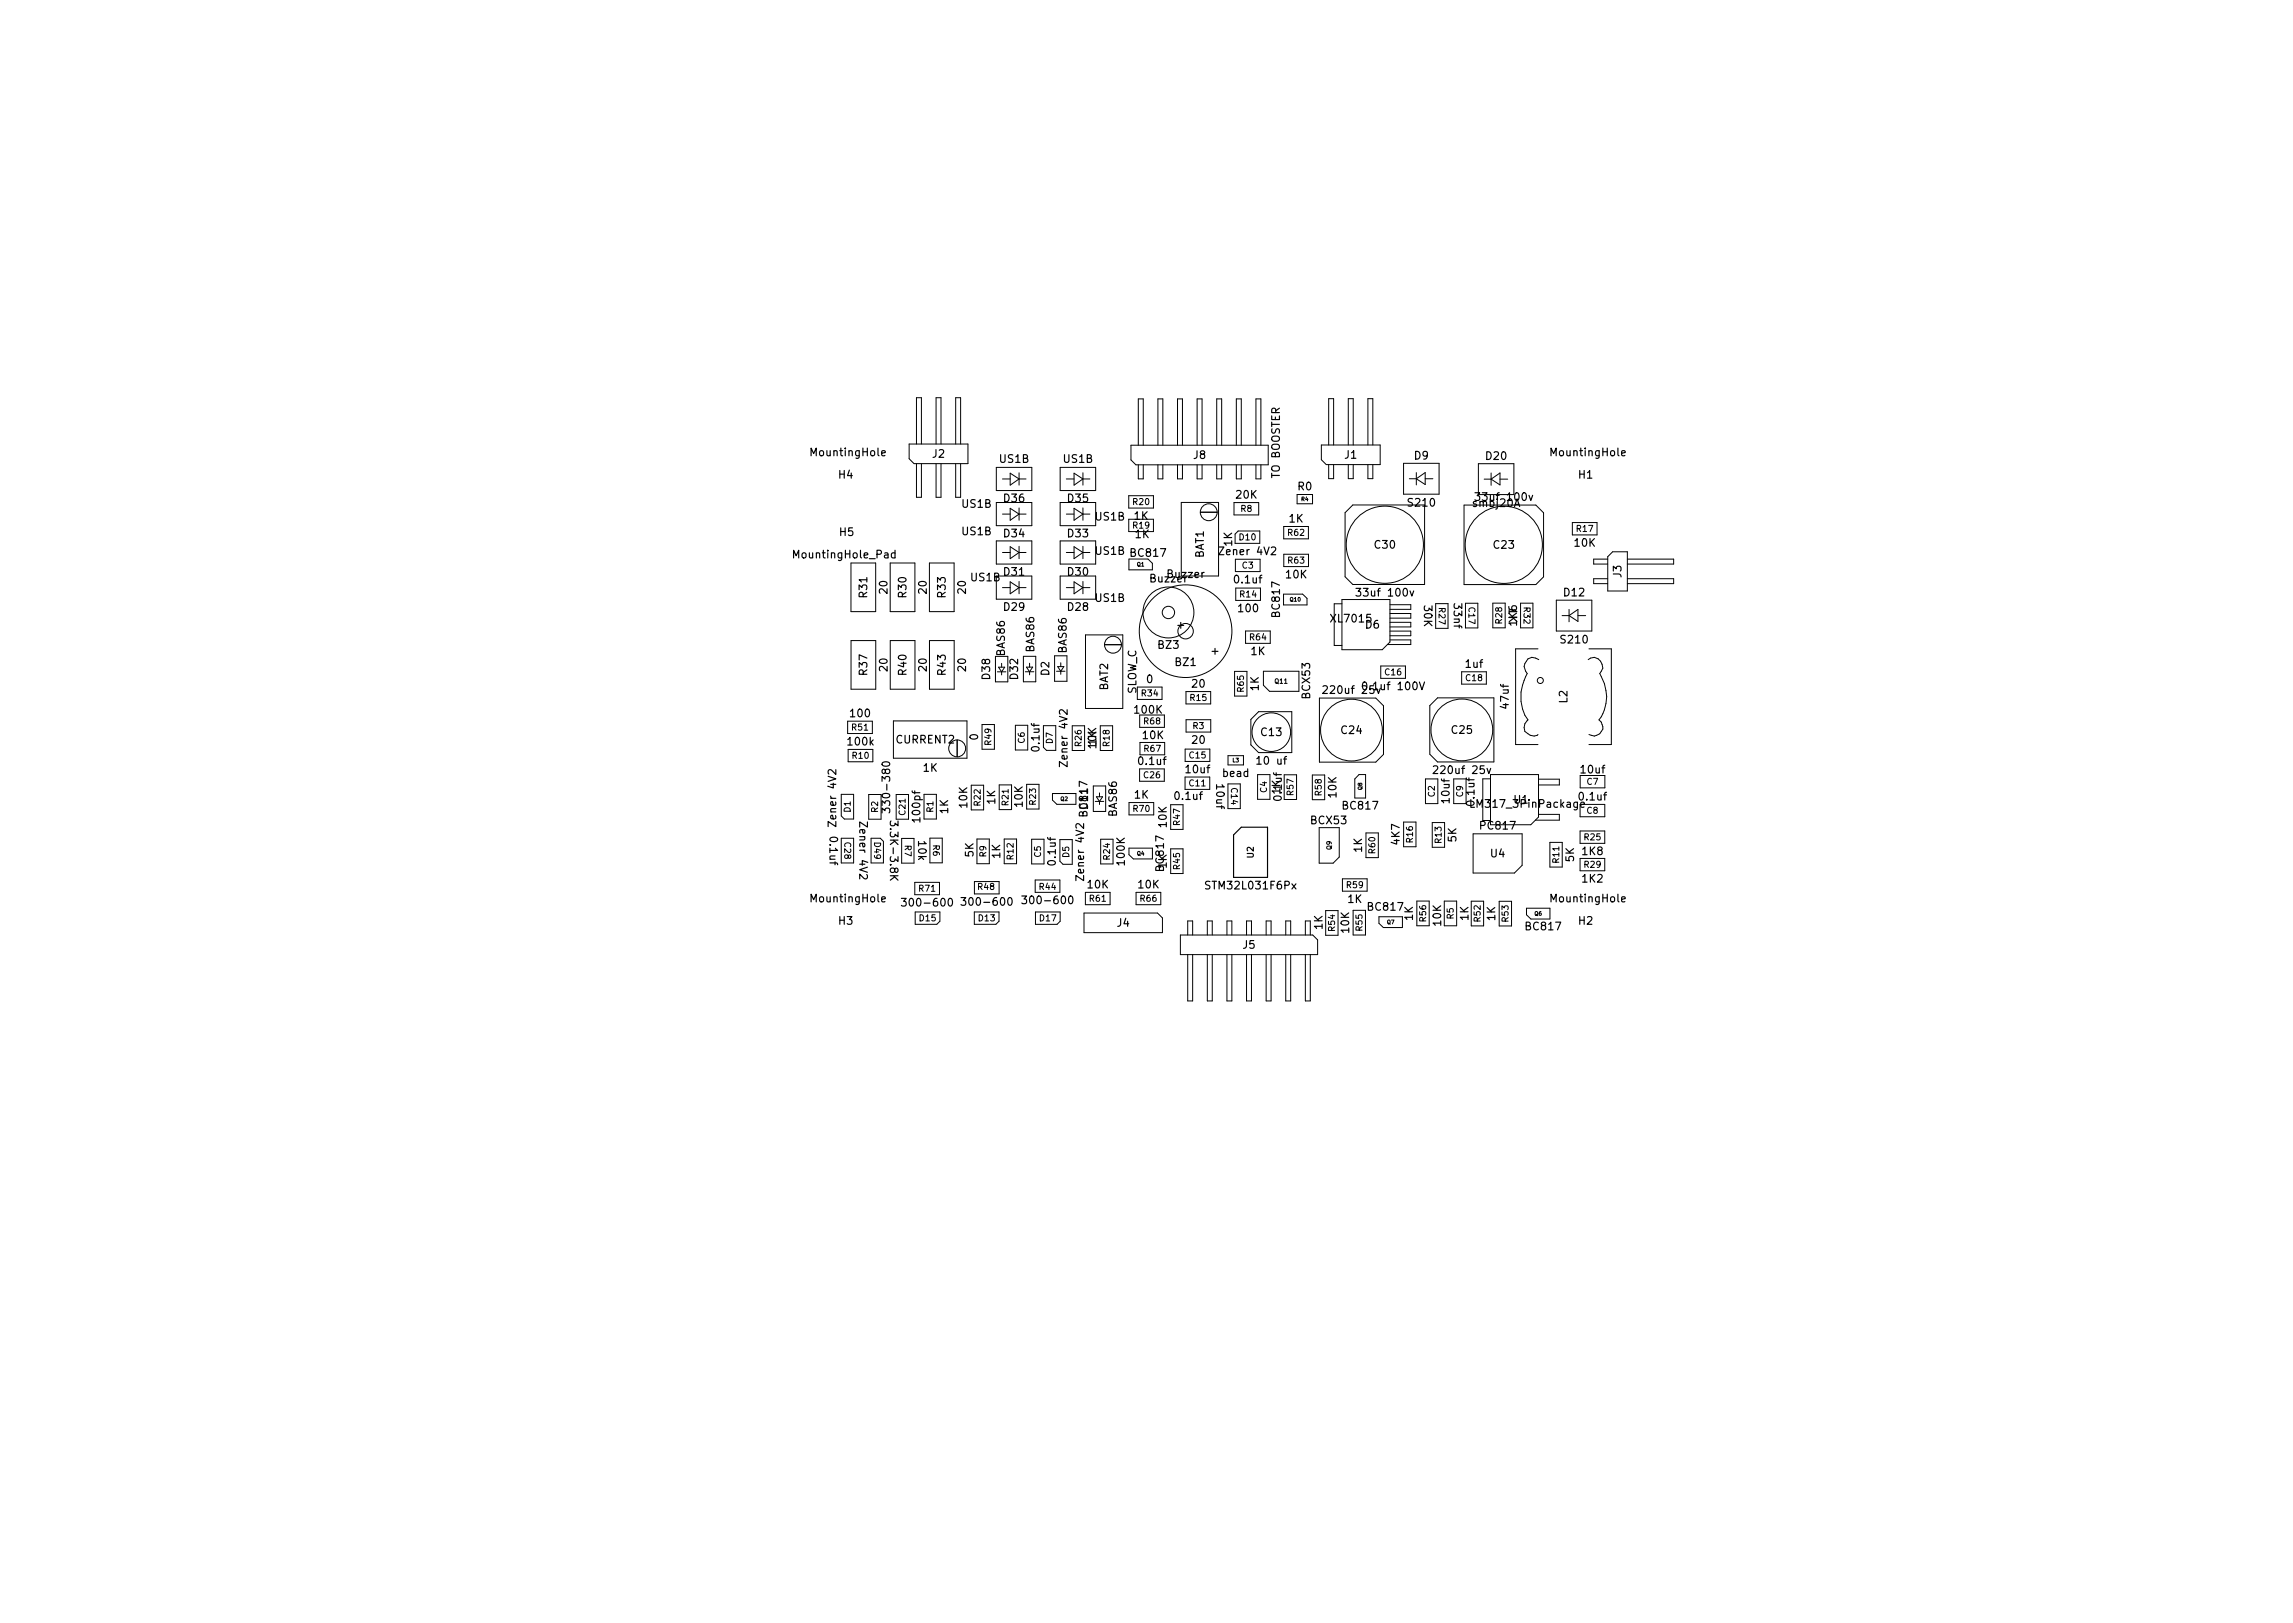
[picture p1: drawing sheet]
<svg xmlns="http://www.w3.org/2000/svg" width="297mm" height="210mm" viewBox="0 0 297 210" stroke-linecap="round" stroke-linejoin="round" font-family="sans-serif">
<defs><g id="words">
<g font-size="1.4">
<text x="105.2" y="59.1">MountingHole</text>
<text x="120.8" y="59.3">J2</text>
<text x="129.5" y="59.9">US1B</text>
<text x="137.8" y="59.9">US1B</text>
<text x="154.6" y="59.4">J8</text>
<text x="174.2" y="59.4">J1</text>
<text x="183.2" y="59.5">D9</text>
<text x="192.5" y="59.6">D20</text>
<text x="201.1" y="59.1">MountingHole</text>
<text x="108.7" y="62">H4</text>
<text x="124.6" y="65.8">US1B</text>
<text x="130.1" y="65">D36</text>
<text x="138.4" y="65">D35</text>
<text x="160.2" y="64.6">20K</text>
<text x="165.8" y="61.9" transform="rotate(-90 165.8 61.9)">TO BOOSTER</text>
<text x="168.1" y="63.5">R0</text>
<text x="182.5" y="65.6">S210</text>
<text x="190.9" y="65.7">smbj20A</text>
<text x="191.6" y="64.9">33uf 100v</text>
<text x="204.5" y="62">H1</text>
<text x="108.8" y="69.4">H5</text>
<text x="124.6" y="69.3">US1B</text>
<text x="130.1" y="69.6">D34</text>
<text x="138.4" y="69.6">D33</text>
<text x="141.9" y="71.9">US1B BC817</text>
<text x="141.9" y="67.4">US1B</text>
<text x="146.9" y="67.3">1K</text>
<text x="147.1" y="69.7">1K</text>
<text x="158.3" y="71.9">Zener 4V2</text>
<text x="159.6" y="70.7" transform="rotate(-90 159.6 70.7)">1K</text>
<text x="167" y="67.7">1K</text>
<text x="178.1" y="71.1">C30</text>
<text x="193.5" y="71.1">C23</text>
<text x="204" y="70.8">10K</text>
<text x="103.1" y="72.3">MountingHole_Pad</text>
<text x="112.3" y="77.4" transform="rotate(-90 112.3 77.4)">R31</text>
<text x="115" y="76.9" transform="rotate(-90 115 76.9)">20</text>
<text x="117.4" y="77.4" transform="rotate(-90 117.4 77.4)">R30</text>
<text x="120" y="76.9" transform="rotate(-90 120 76.9)">20</text>
<text x="122.5" y="77.4" transform="rotate(-90 122.5 77.4)">R33</text>
<text x="125.1" y="76.9" transform="rotate(-90 125.1 76.9)">20</text>
<text x="125.8" y="75.3">US1B</text>
<text x="130.1" y="74.6">D31</text>
<text x="138.4" y="74.6">D30</text>
<text x="141.9" y="78">US1B</text>
<text x="149.1" y="75.4">Buzzer</text>
<text x="151.3" y="74.9">Buzzer</text>
<text x="155.9" y="72.3" transform="rotate(-90 155.9 72.3)">BAT1</text>
<text x="160" y="75.6">0.1uf</text>
<text x="166.6" y="74.9">10K</text>
<text x="176.2" y="77.3">33uf 100v</text>
<text x="202.6" y="77.3">D12</text>
<text x="210" y="74.8" transform="rotate(-90 210 74.8)">J3</text>
<text x="130.1" y="79.1">D29</text>
<text x="138.4" y="79.1">D28</text>
<text x="152.6" y="81.4">+</text>
<text x="160.5" y="79.3">100</text>
<text x="165.8" y="79.8" transform="rotate(-90 165.8 79.8)">BC817</text>
<text x="172.6" y="80.6">XL7015</text>
<text x="176.9" y="81.4">D6</text>
<text x="184.5" y="78.5" transform="rotate(90 184.5 78.5)">30K</text>
<text x="188.3" y="78.3" transform="rotate(90 188.3 78.3)">33nf</text>
<text x="195.5" y="78.8" transform="rotate(90 195.5 78.8)">1K</text>
<text x="202.3" y="83.4">S210</text>
<text x="112.3" y="87.4" transform="rotate(-90 112.3 87.4)">R37</text>
<text x="115" y="86.9" transform="rotate(-90 115 86.9)">20</text>
<text x="117.4" y="87.4" transform="rotate(-90 117.4 87.4)">R40</text>
<text x="120" y="86.9" transform="rotate(-90 120 86.9)">20</text>
<text x="122.5" y="87.4" transform="rotate(-90 122.5 87.4)">R43</text>
<text x="125.1" y="86.9" transform="rotate(-90 125.1 86.9)">20</text>
<text x="128.3" y="88" transform="rotate(-90 128.3 88)">D38</text>
<text x="130.2" y="84.9" transform="rotate(-90 130.2 84.9)">BAS86</text>
<text x="131.9" y="88" transform="rotate(-90 131.9 88)">D32</text>
<text x="134" y="84.4" transform="rotate(-90 134 84.4)">BAS86</text>
<text x="135.9" y="87.5" transform="rotate(-90 135.9 87.5)">D2</text>
<text x="138.2" y="84.5" transform="rotate(-90 138.2 84.5)">BAS86</text>
<text x="143.5" y="89.5" transform="rotate(-90 143.5 89.5)">BAT2</text>
<text x="147.2" y="90" transform="rotate(-90 147.2 90)">SLOW_C</text>
<text x="148.5" y="88.5">0</text>
<text x="150" y="84">BZ3</text>
<text x="152.3" y="86.3">BZ1</text>
<text x="154.5" y="89.1">20</text>
<text x="157" y="84.8">+</text>
<text x="162.1" y="84.9">1K</text>
<text x="163.1" y="89.5" transform="rotate(-90 163.1 89.5)">1K</text>
<text x="171.9" y="89.9">220uf 25v</text>
<text x="177" y="89.4">0.1uf 100V</text>
<text x="189.9" y="86.5">1uf</text>
<text x="110.2" y="92.9">100</text>
<text x="126.7" y="95.8" transform="rotate(-90 126.7 95.8)">0</text>
<text x="147.1" y="92.4">100K</text>
<text x="148.1" y="95.7">10K</text>
<text x="163.4" y="95.3">C13</text>
<text x="169.7" y="90.4" transform="rotate(-90 169.7 90.4)">BCX53</text>
<text x="173.8" y="95.1">C24</text>
<text x="188.1" y="95.1">C25</text>
<text x="195.4" y="91.7" transform="rotate(-90 195.4 91.7)">47uf</text>
<text x="203" y="91.1" transform="rotate(-90 203 91.1)">L2</text>
<text x="109.9" y="96.6">100k</text>
<text x="116.1" y="96.3">CURRENT2</text>
<text x="119.6" y="100">1K</text>
<text x="134.7" y="97.2" transform="rotate(-90 134.7 97.2)">0.1uf</text>
<text x="138.3" y="98.9" transform="rotate(-90 138.3 98.9)">Zener 4V2</text>
<text x="142" y="96.5" transform="rotate(-90 142 96.5)">1K</text>
<text x="147.6" y="99.1">0.1uf</text>
<text x="153.7" y="100.2">10uf</text>
<text x="154.5" y="96.4">20</text>
<text x="157.5" y="101.7" transform="rotate(90 157.5 101.7)">10uf</text>
<text x="158.5" y="100.6">bead</text>
<text x="163.1" y="99">10 uf</text>
<text x="186.2" y="100.3">220uf 25v</text>
<text x="204.9" y="100.2">10uf</text>
<text x="108.3" y="106.7" transform="rotate(-90 108.3 106.7)">Zener 4V2</text>
<text x="111.3" y="106.9" transform="rotate(90 111.3 106.9)">Zener 4V2</text>
<text x="115.3" y="107" transform="rotate(90 115.3 107)">3.3K-3.8K</text>
<text x="115.3" y="104.5" transform="rotate(-90 115.3 104.5)">330-380</text>
<text x="119.2" y="106.3" transform="rotate(-90 119.2 106.3)">100pf</text>
<text x="122.8" y="105.4" transform="rotate(-90 122.8 105.4)">1K</text>
<text x="125.3" y="104.6" transform="rotate(-90 125.3 104.6)">10K</text>
<text x="128.9" y="104.2" transform="rotate(-90 128.9 104.2)">1K</text>
<text x="132.5" y="104.5" transform="rotate(-90 132.5 104.5)">10K</text>
<text x="140.9" y="105.7" transform="rotate(-90 140.9 105.7)">BC817</text>
<text x="140.9" y="104.7" transform="rotate(-90 140.9 104.7)">D11</text>
<text x="144.7" y="105.7" transform="rotate(-90 144.7 105.7)">BAS86</text>
<text x="147" y="103.4">1K</text>
<text x="151.1" y="107.1" transform="rotate(-90 151.1 107.1)">10K</text>
<text x="152.3" y="103.6">0.1uf</text>
<text x="165.8" y="102.9" transform="rotate(-90 165.8 102.9)">1K</text>
<text x="166" y="103.6" transform="rotate(-90 166 103.6)">0.1uf</text>
<text x="169.9" y="106.8">BCX53</text>
<text x="173.1" y="103.3" transform="rotate(-90 173.1 103.3)">10K</text>
<text x="174" y="104.9">BC817</text>
<text x="187.8" y="103.9" transform="rotate(-90 187.8 103.9)">10uf</text>
<text x="191" y="104.2" transform="rotate(-90 191 104.2)">0.1uf</text>
<text x="191" y="104.6">LM317_3PinPackage</text>
<text x="191.9" y="107.5">PC817</text>
<text x="196.1" y="104.1">U1</text>
<text x="204.7" y="103.7">0.1uf</text>
<text x="107.5" y="108.6" transform="rotate(90 107.5 108.6)">0.1uf</text>
<text x="118.9" y="109" transform="rotate(90 118.9 109)">10k</text>
<text x="126.1" y="111" transform="rotate(-90 126.1 111)">5K</text>
<text x="129.6" y="111.2" transform="rotate(-90 129.6 111.2)">1K</text>
<text x="136.8" y="111.9" transform="rotate(-90 136.8 111.9)">0.1uf</text>
<text x="140.4" y="113.7" transform="rotate(-90 140.4 113.7)">Zener 4V2</text>
<text x="145.7" y="112" transform="rotate(-90 145.7 112)">100K</text>
<text x="150.8" y="112.7" transform="rotate(-90 150.8 112.7)">BC817</text>
<text x="151.1" y="112.5" transform="rotate(-90 151.1 112.5)">1K</text>
<text x="176.4" y="110.4" transform="rotate(-90 176.4 110.4)">1K</text>
<text x="181.3" y="109.4" transform="rotate(-90 181.3 109.4)">4K7</text>
<text x="188.7" y="109.1" transform="rotate(-90 188.7 109.1)">5K</text>
<text x="193.1" y="111.1">U4</text>
<text x="203.9" y="111.6" transform="rotate(-90 203.9 111.6)">5K</text>
<text x="205" y="110.8">1K8</text>
<text x="105.2" y="116.9">MountingHole</text>
<text x="108.7" y="119.8">H3</text>
<text x="117.5" y="117.4">300-600</text>
<text x="125.3" y="117.3">300-600</text>
<text x="133.1" y="117.1">300-600</text>
<text x="140.9" y="115.1">10K</text>
<text x="147.5" y="115.1">10K</text>
<text x="156.5" y="115.2">STM32L031F6Px</text>
<text x="174.6" y="117">1K</text>
<text x="177.3" y="118">BC817</text>
<text x="183" y="119.2" transform="rotate(-90 183 119.2)">1K</text>
<text x="186.7" y="119.9" transform="rotate(-90 186.7 119.9)">10K</text>
<text x="190.2" y="119.2" transform="rotate(-90 190.2 119.2)">1K</text>
<text x="193.7" y="119.2" transform="rotate(-90 193.7 119.2)">1K</text>
<text x="201.1" y="116.9">MountingHole</text>
<text x="204.5" y="119.8">H2</text>
<text x="205" y="114.3">1K2</text>
<text x="144.7" y="120.1">J4</text>
<text x="161" y="122.9">J5</text>
<text x="171.3" y="120.4" transform="rotate(-90 171.3 120.4)">1K</text>
<text x="174.8" y="120.8" transform="rotate(-90 174.8 120.8)">10K</text>
<text x="197.7" y="120.5">BC817</text>
</g>
<g font-size="1.1">
<text x="146.8" y="65.4">R20</text>
<text x="146.8" y="68.5">R19</text>
<text x="160.6" y="70">D10</text>
<text x="160.7" y="66.3">R8</text>
<text x="166.9" y="69.4">R62</text>
<text x="204.3" y="68.9">R17</text>
<text x="160.7" y="77.4">R14</text>
<text x="160.9" y="73.6">C3</text>
<text x="166.9" y="73">R63</text>
<text x="161.9" y="82.9">R64</text>
<text x="186.4" y="78.8" transform="rotate(90 186.4 78.8)">R27</text>
<text x="190.2" y="78.7" transform="rotate(90 190.2 78.7)">C17</text>
<text x="194.6" y="80.8" transform="rotate(-90 194.6 80.8)">R28</text>
<text x="197.4" y="78.7" transform="rotate(90 197.4 78.7)">R32</text>
<text x="161.1" y="89.6" transform="rotate(-90 161.1 89.6)">R65</text>
<text x="179.4" y="87.5">C16</text>
<text x="189.9" y="88.2">C18</text>
<text x="110.4" y="94.6">R51</text>
<text x="147.9" y="90.2">R34</text>
<text x="148.2" y="93.8">R68</text>
<text x="154.2" y="90.8">R15</text>
<text x="154.5" y="94.4">R3</text>
<text x="110.4" y="98.3">R10</text>
<text x="128.4" y="96.5" transform="rotate(-90 128.4 96.5)">R49</text>
<text x="132.7" y="96.3" transform="rotate(-90 132.7 96.3)">C6</text>
<text x="136.4" y="96.3" transform="rotate(-90 136.4 96.3)">D7</text>
<text x="140.1" y="96.6" transform="rotate(-90 140.1 96.6)">R26</text>
<text x="143.7" y="96.6" transform="rotate(-90 143.7 96.6)">R18</text>
<text x="148.2" y="100.8">C26</text>
<text x="148.3" y="97.4">R67</text>
<text x="154.1" y="101.9">C11</text>
<text x="154.1" y="98.2">C15</text>
<text x="205.6" y="101.7">C7</text>
<text x="110.2" y="105.2" transform="rotate(-90 110.2 105.2)">D1</text>
<text x="113.7" y="105.2" transform="rotate(-90 113.7 105.2)">R2</text>
<text x="117.3" y="105.5" transform="rotate(-90 117.3 105.5)">C21</text>
<text x="120.9" y="105.2" transform="rotate(-90 120.9 105.2)">R1</text>
<text x="127" y="104.3" transform="rotate(-90 127 104.3)">R22</text>
<text x="130.6" y="104.3" transform="rotate(-90 130.6 104.3)">R21</text>
<text x="134.2" y="104.2" transform="rotate(-90 134.2 104.2)">R23</text>
<text x="146.8" y="105.2">R70</text>
<text x="152.9" y="106.9" transform="rotate(-90 152.9 106.9)">R47</text>
<text x="159.5" y="102.1" transform="rotate(90 159.5 102.1)">C14</text>
<text x="164.1" y="102.7" transform="rotate(-90 164.1 102.7)">C4</text>
<text x="167.6" y="103" transform="rotate(-90 167.6 103)">R57</text>
<text x="171.2" y="103" transform="rotate(-90 171.2 103)">R58</text>
<text x="185.9" y="103.2" transform="rotate(-90 185.9 103.2)">C2</text>
<text x="189.5" y="103.2" transform="rotate(-90 189.5 103.2)">C9</text>
<text x="205.6" y="105.4">C8</text>
<text x="109.4" y="109.2" transform="rotate(90 109.4 109.2)">C28</text>
<text x="113.2" y="109.2" transform="rotate(90 113.2 109.2)">D49</text>
<text x="117.2" y="109.5" transform="rotate(90 117.2 109.5)">R7</text>
<text x="120.9" y="109.5" transform="rotate(90 120.9 109.5)">R6</text>
<text x="127.8" y="111" transform="rotate(-90 127.8 111)">R9</text>
<text x="131.3" y="111.3" transform="rotate(-90 131.3 111.3)">R12</text>
<text x="134.8" y="111" transform="rotate(-90 134.8 111)">C5</text>
<text x="138.5" y="111.1" transform="rotate(-90 138.5 111.1)">D5</text>
<text x="143.8" y="111.3" transform="rotate(-90 143.8 111.3)">R24</text>
<text x="152.9" y="112.6" transform="rotate(-90 152.9 112.6)">R45</text>
<text x="162.4" y="111.1" transform="rotate(-90 162.4 111.1)">U2</text>
<text x="178.1" y="110.5" transform="rotate(-90 178.1 110.5)">R60</text>
<text x="183" y="109.1" transform="rotate(-90 183 109.1)">R16</text>
<text x="186.7" y="109.2" transform="rotate(-90 186.7 109.2)">R13</text>
<text x="202" y="111.7" transform="rotate(-90 202 111.7)">R11</text>
<text x="205.3" y="108.9">R25</text>
<text x="205.3" y="112.4">R29</text>
<text x="119.1" y="115.5">R71</text>
<text x="119.1" y="119.3">D15</text>
<text x="126.7" y="115.3">R48</text>
<text x="126.8" y="119.3">D13</text>
<text x="134.7" y="115.3">R44</text>
<text x="134.7" y="119.3">D17</text>
<text x="141.2" y="116.8">R61</text>
<text x="147.7" y="116.8">R66</text>
<text x="174.5" y="115.1">R59</text>
<text x="184.7" y="119.4" transform="rotate(-90 184.7 119.4)">R56</text>
<text x="188.3" y="119" transform="rotate(-90 188.3 119)">R5</text>
<text x="191.8" y="119.4" transform="rotate(-90 191.8 119.4)">R52</text>
<text x="195.4" y="119.4" transform="rotate(-90 195.4 119.4)">R53</text>
<text x="172.9" y="120.6" transform="rotate(-90 172.9 120.6)">R54</text>
<text x="176.5" y="120.6" transform="rotate(-90 176.5 120.6)">R55</text>
</g>
<g font-size=".8">
<text x="165.2" y="88.6">Q11</text>
<text x="172.5" y="110.1" transform="rotate(-90 172.5 110.1)">Q9</text>
</g>
<g font-size=".7">
<text x="168.6" y="64.9">R4</text>
<text x="147.3" y="73.4">Q1</text>
<text x="167.1" y="77.9">Q10</text>
<text x="159.7" y="98.7">L3</text>
<text x="137.4" y="103.7">Q2</text>
<text x="176.5" y="102.3" transform="rotate(-90 176.5 102.3)">Q8</text>
<text x="147.3" y="110.8">Q4</text>
<text x="179.7" y="119.7">Q7</text>
<text x="198.8" y="118.6">Q6</text>
</g>
</g></defs>
<g fill="none" stroke="#000" stroke-width=".13">
<path d="M117.8 57.5h7.6v2.6h-7l-.6-.7zM118.7 57.5v-6h.7v6M121.3 57.5v-6h.6v6M123.8 57.5v-6h.6v6M146.5 57.7h17.8v2.5h-17.2l-.6-.6zM147.5 57.7v-6h.6v6M150 57.7v-6h.6v6M152.5 57.7v-6h.7v6M155.1 57.7v-6h.6v6M157.6 57.7v-6h.7v6M160.2 57.7v-6h.6v6M162.7 57.7v-6h.6v6"/>
<path d="M171.2 57.6h7.6v2.6h-7l-.6-.6zM172.1 57.6v-6h.7v6M174.7 57.6v-6h.6v6M177.2 57.6v-6h.6v6M110.2 72.9h3.2v6.3h-3.2zM115.3 72.9h3.2v6.3h-3.2zM118.7 60.1v4.3h.7v-4.3M120.4 72.9h3.2v6.3h-3.2zM121.3 60.1v4.3h.6v-4.3M123.8 60.1v4.3h.6v-4.3M129.1 74.6h4.6v3h-4.6zM129.1 60.5h4.6v3h-4.6z"/>
<path d="M129.1 65.1h4.6v3h-4.6zM129.1 70.1h4.6v3h-4.6zM129.9 76.1h1M129.9 71.6h1M129.9 66.6h1M129.9 62h1M130.9 75.4l1.1 .7-1.1 .8zM130.9 61.3l1.1 .7-1.1 .8zM130.9 65.8l1.1 .8-1.1 .8zM130.9 70.8l1.1 .8-1.1 .8zM132 76.1h.9M132 61.2v1.6"/>
<path d="M132 65.8v1.6M132 70.8v1.6M132 75.3v1.6M132 71.6h.9M132 66.6h.9M132 62h.9M137.3 74.6h4.6v3h-4.6zM137.3 60.5h4.6v3h-4.6zM137.3 65.1h4.6v3h-4.6zM137.3 70.1h4.6v3h-4.6zM138.1 76.1h1M138.1 71.6h1"/>
<path d="M138.1 66.6h1M138.1 62h1M139.1 75.4l1.2 .7-1.2 .8zM139.1 61.3l1.2 .7-1.2 .8zM139.1 65.8l1.2 .8-1.2 .8zM139.1 70.8l1.2 .8-1.2 .8zM140.3 61.2v1.6M140.3 65.8v1.6M140.3 70.8v1.6M140.3 75.3v1.6M140.3 76.1h.9M140.3 71.6h.9"/>
<path d="M140.3 66.6h.9M140.3 62h.9M146.2 67.3h3.2v1.6h-3.2zM146.2 64.2h3.2v1.6h-3.2zM146.2 72.4h2.5l.6 .6v.8h-3.1zM147.5 60.2v1.8h.6v-1.8M150 60.2v1.8h.6v-1.8M152.5 60.2v1.8h.7v-1.8M153 65.1h4.9v9.5h-4.9zM155.1 60.2v1.8h.6v-1.8M155.5 66.4h2.2M157.6 60.2v1.8h.7v-1.8"/>
<path d="M159.9 65.1h3.2v1.6h-3.2zM160 69.2l.4-.4h2.8v1.6h-3.2M160 72.4h3.2v1.6h-3.2zM160.1 76.2h3.2v1.6h-3.2zM160.2 60.2v1.8h.6v-1.8M162.7 60.2v1.8h.6v-1.8M166.3 77h2.4l.6 .5v.9h-3M166.3 68.2h3.2v1.6h-3.2zM166.3 71.8h3.2v1.6h-3.2zM168 64.1h2v1.2h-2zM172.1 60.2v1.8h.7v-1.8M173.8 77.7h6.3v5.5l-1 1h-5.3z"/>
<path d="M173.8 78.2h-1v5.4h1M174.7 60.2v1.8h.6v-1.8M175.2 65.4h9.3v10.3h-9.3l-1-1v-8.3zM177.2 60.2v1.8h.6v-1.8M180.1 78.3h2.7v.6h-2.7M180.1 79.5h2.7v.6h-2.7M181.8 60h4.6v4h-4.6zM182.6 62h.9M183.5 62l1.1-.8v1.6zM183.5 61.2v1.6M184.6 62h1M186 78.2h1.6v3.2h-1.6z"/>
<path d="M189.7 65.4h9.3l1 1v8.3l-1 1h-9.3zM189.8 78.1h1.6v3.2h-1.6zM191.5 60.1h4.6v4h-4.6zM192.3 62.1h.9M193.2 62.1l1.1-.8v1.5zM193.2 61.3v1.6M193.4 78.1h1.6v3.2h-1.6zM194.3 62.1h1M197 78.1h1.6v3.2h-1.6zM201.6 77.8h4.6v4h-4.6zM202.4 79.8h.9M203.3 79.8l1.1-.8v1.5z"/>
<path d="M203.3 79v1.6M203.7 67.7h3.2v1.6h-3.2zM204.4 79.8h1M208.3 72.4h-1.9v.7h1.9M208.3 75h-1.9v.6h1.9M208.3 72.1l.6-.6h1.9v5.1h-2.5zM210.8 72.4h6v.7h-6M210.8 75h6v.6h-6M109.8 93.4h3.2v1.6h-3.2zM109.9 97.1h3.2v1.6h-3.2zM110.2 83h3.2v6.3h-3.2zM115.3 83h3.2v6.3h-3.2z"/>
<path d="M115.7 93.4h9.6v4.8h-9.6zM120.4 83h3.2v6.3h-3.2zM124 95.9v2.1M127.2 93.9h1.6v3.2h-1.6zM129 85v3.3h1.6v-3.3M129.2 87h1.1M129.4 86.4h.8l-.4 .6zM129.8 85.9v.5M129.8 87v.4M131.5 94h1.6v3.2h-1.6zM132.6 85h1.6v3.3h-1.6zM132.8 87h1.1"/>
<path d="M133 86.4h.8l-.4 .6zM133.4 85.9v.5M133.4 87v.4M135.2 94h1.6v3.2h-1.2l-.4-.4zM136.6 85h1.6v3.3h-1.6zM136.9 87h1.1M137 86.4h.8l-.4 .6zM137.4 85.9v.5M137.4 87v.4M138.9 94h1.6v3.2h-1.6zM140.6 82.2h4.8v9.6h-4.8zM142.5 94h1.6v3.2h-1.6z"/>
<path d="M143.1 83.5h2.2M147.3 89h3.2v1.6h-3.2zM147.6 99.6h3.2v1.6h-3.2zM147.6 92.6h3.2v1.6h-3.2zM147.7 96.2h3.2v1.6h-3.2zM153.5 97h3.2v1.6h-3.2zM153.6 89.6h3.2v1.6h-3.2zM153.6 93.2h3.2v1.6h-3.2zM159.1 97.9h2v1.2h-2zM159.9 87h1.6v3.2h-1.6zM161.4 81.7h3.2v1.6h-3.2zM162 93.2l1-1h4.3v5.3h-4.3l-1-1z"/>
<path d="M163.7 87h4.6v2.6h-3.8l-.8-.8zM170.9 90.4h7.3l1 1v6.3l-1 1h-7.3zM178.9 86.3h3.2v1.6h-3.2zM180.1 80.6h2.7v.6h-2.7M180.1 81.8h2.7v.6h-2.7M180.1 82.9h2.7v.6h-3.1M185.2 91.4l1-1h7.3v8.3h-7.3l-1-1zM189.3 87h3.2v1.6h-3.2zM199.2 84.1h-2.9v12.4h2.9M199.3 85.5l-.9-.3a1.24 1.24 0 0 0-.6 2.1 5.6 5.6 0 0 0 .1 6 1.11 1.11 0 0 0-.5 1.1 1.11 1.11 0 0 0 .8 .9l.5 .1 .5-.2M205.7 85.5a1.15 1.15 0 0 1 1.5 0 1.15 1.15 0 0 1 .2 1.5l-.2 .3a5.2 5.2 0 0 1-.1 6l.3 .3 .2 .6v.3l-.4 .6a1.11 1.11 0 0 1-1.4 .1M205.8 84.1h2.9v12.4h-2.9"/>
<path d="M109 108.6h1.6v3.2h-1.6zM109 102.9h1.6v3.2h-1.2l-.4-.4zM112.5 102.9h1.6v3.2h-1.6zM112.8 108.6h1.2l.4 .4v2.8h-1.6zM116.1 102.9h1.6v3.2h-1.6zM116.8 108.6h1.6v3.2h-1.6zM118.5 114.3h3.2v1.6h-3.2zM118.6 118.1h3.2v1.2l-.4 .4h-2.8zM119.7 102.9h1.6v3.2h-1.6zM120.5 108.6h1.6v3.2h-1.6zM125.8 101.7h1.6v3.2h-1.6zM126.2 118.1h3.2v1.2l-.4 .4h-2.8z"/>
<path d="M126.2 114.2h3.2v1.6h-3.2zM126.6 108.7h1.6v3.2h-1.6zM129.4 101.7h1.6v3.2h-1.6zM130.1 108.7h1.6v3.2h-1.6zM133 101.6h1.6v3.2h-1.6zM133.6 108.7h1.6v3.2h-1.6zM134.1 114h3.2v1.6h-3.2zM134.1 118.1h3.2v1.2l-.4 .4h-2.8zM137.3 108.8h1.6v3.2h-1.2l-.4-.4zM139.4 102.8h-3.1v.8l.6 .6h2.5M140.4 118.3h9.5l.7 .6v1.9h-10.2zM140.6 115.6h3.2v1.6h-3.2z"/>
<path d="M141.6 101.8h1.6v3.3h-1.6zM141.9 103.8h1.1M142 103.2h.8l-.4 .6zM142.4 102.7v.5M142.4 103.8v.4M142.6 108.7h1.6v3.2h-1.6zM146.3 104h3.2v1.6h-3.2zM147.2 115.6h3.2v1.6h-3.2zM149.3 109.9h-3.1v.8l.6 .6h2.5M151.7 110h1.6v3.2h-1.6zM151.7 104.2h1.6v3.2h-1.6zM153.5 100.7h3.2v1.6h-3.2z"/>
<path d="M159.1 101.6h1.6v3.2h-1.6zM162.9 100.3h1.6v3.2h-1.6zM166.4 100.4h1.6v3.2h-1.6zM170 100.4h1.6v3.2h-1.6zM170.9 107.2h2.6v3.8l-.8 .8h-1.8zM171.7 118h1.6v3.2h-1.6zM173.9 113.9h3.2v1.6h-3.2zM175.3 117.9h1.6v3.2h-1.6zM175.5 103.4v-2.5l.6-.6h.8v3.1M176.9 107.9h1.6v3.2h-1.6zM181.8 106.5h1.6v3.2h-1.6zM183.5 116.7h1.6v3.2h-1.6z"/>
<path d="M184.7 100.9h1.6v3.2h-1.6zM185.5 106.6h1.6v3.2h-1.6zM187.1 116.7h1.6v3.2h-1.6zM188.3 100.9h1.6v3.2h-1.6zM190.6 116.7h1.6v3.2h-1.6zM190.8 108h6.4v4.1l-1 1h-5.4zM193.1 100.3h6.2v5.5l-1 1h-5.2zM193.1 100.9h-1v5.4M194.2 116.8h1.6v3.2h-1.6zM199.3 100.9h2.7v.8h-2.7M199.3 105.5h2.7v.8h-3.1M200.8 119.1h-2.5l-.6-.6v-.8h3.1v1.4"/>
<path d="M200.8 109.1h1.6v3.2h-1.6zM204.7 107.7h3.2v1.6h-3.2zM204.7 111.2h3.2v1.6h-3.2zM204.7 104.2h3.2v1.6h-3.2zM204.7 100.5h3.2v1.6h-3.2zM152.9 121.1h17.2l.6 .7v1.9h-17.8zM153.9 121.1v-1.8h.6v1.8M153.9 123.7v6h.6v-6M156.4 123.7v6h.6v-6M156.4 121.1v-1.8h.6v1.8M158.9 123.7v6h.7v-6M158.9 121.1v-1.8h.7v1.8"/>
<path d="M161.5 123.7v6h.6v-6M161.5 121.1v-1.8h.6v1.8M164 123.7v6h.7v-6M164 121.1v-1.8h.7v1.8M166.6 123.7v6h.6v-6M166.6 121.1v-1.8h.6v1.8M169.1 123.7v6h.6v-6M169.1 121.1v-1.8h.6v1.8M181.7 120.2h-2.5l-.6-.6v-.8h3.1v1.4"/>
<circle cx="151.4" cy="79.3" r="3.3"/>
<circle cx="151.4" cy="79.3" r=".8"/>
<circle cx="156.6" cy="66.4" r="1.1"/>
<circle cx="179.4" cy="70.6" r="5"/>
<circle cx="194.8" cy="70.6" r="5"/>
<circle cx="124" cy="97" r="1.09"/>
<circle cx="144.2" cy="83.5" r="1.09"/>
<circle cx="153.6" cy="81.8" r="6"/>
<circle cx="153.6" cy="81.8" r="1"/>
<circle cx="164.7" cy="94.8" r="2.5"/>
<circle cx="175.1" cy="94.6" r="4"/>
<circle cx="189.4" cy="94.6" r="4"/>
<circle cx="199.5" cy="88.2" r=".39"/>
</g>
<g fill="none" stroke="#000" stroke-width=".15">
<path d="M175.7 76.2h.6l-.4 .4 .3 .1v.4l-.1 .1-.4-.1M182.7 76.6l.2 .6 .2-.6M191.1 63.8h.6l-.3 .4 .2 .1v.4l-.1 .1-.4-.1M198.1 64.2l.2 .6 .2-.6M114.4 98.8a.54 .54 0 0 1 .9 .2 .57 .57 0 0 1-1-.1zM171.4 88.9l.4-.1 .1 .1 .1 .2-.7 .7h.7M176.6 88.4h.1a.53 .53 0 0 1 .4 .5 .53 .53 0 0 1-.4 .5l-.1-.1-.1-.3zM183.9 88.4l.3 1 .3-1M185.7 99.3l.4-.1 .1 .1 .1 .2-.7 .7h.7M192.6 99.5l.3 .7 .2-.7M114.3 105.3v-.6l.3 .3 .1-.3h.5l.1 .2-.1 .4M115.4 106.4l-.1 .4 .2 .2 .4-.1v-.3l.4 .4v-.6"/>
<path d="M115.8 113.5l.5 .5M115.9 113.6l-.6 .4M116.8 116.4h.6l-.3 .4 .2 .1v.4l-.1 .1-.4-.1M122.9 116.5l.2-.1a.53 .53 0 0 1 .3 .5 .53 .53 0 0 1-.3 .5l-.2-.1-.1-.3zM124.5 116.3h.6l-.3 .4 .3 .1v.4l-.2 .1-.4-.1M130.7 116.3h.1a.53 .53 0 0 1 .3 .5 .53 .53 0 0 1-.3 .5 .67 .67 0 0 1-.1-1zM132.4 116.1h.6l-.3 .4 .2 .1v.4l-.1 .1-.4-.1M138.5 116.2l.2-.1a.53 .53 0 0 1 .3 .5 .53 .53 0 0 1-.3 .5l-.2-.1-.1-.3zM159.8 108.2l1-1h3.4v6.5h-4.4zM204.8 104.3l.4-.1v-.2l-.3-.1-.1 .2v.4h.4"/>
</g>
<use href="#words"/>
</svg>
